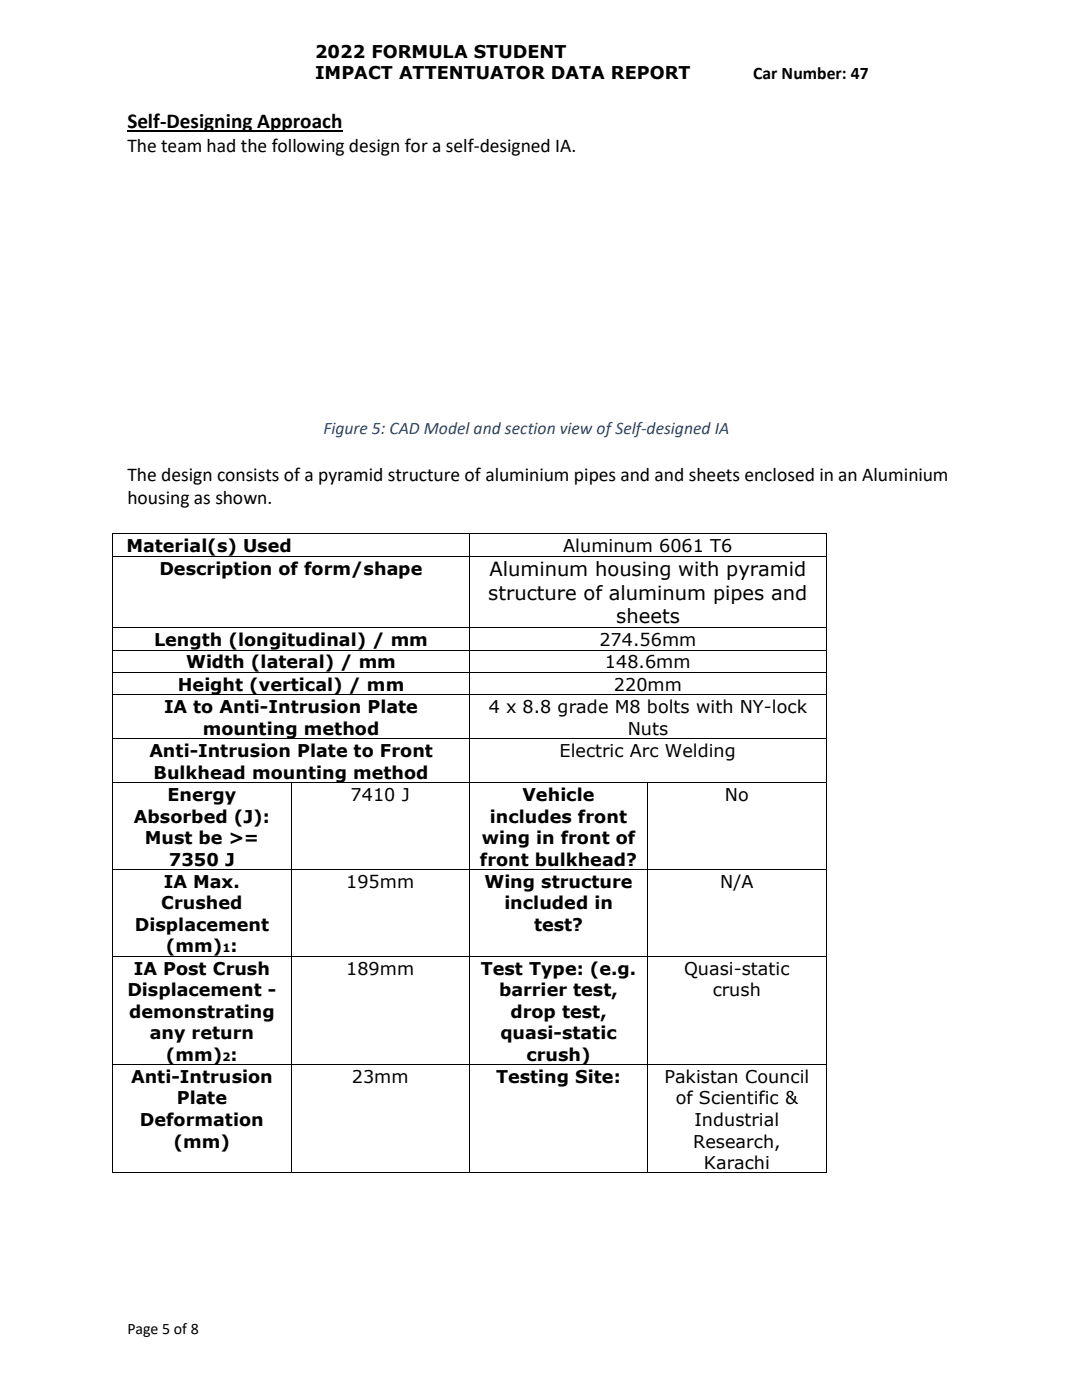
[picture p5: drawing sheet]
<svg xmlns="http://www.w3.org/2000/svg" width="216mm" height="279mm" viewBox="0 0 216 279" stroke-linecap="round" stroke-linejoin="round" font-family="sans-serif">
<defs><g id="words">
<text font-size="4.2" x="25.4" y="25.5">Self-Designing Approach</text>
<g font-size="3.9">
<text x="25.4" y="30.3">The team had the following design for a self-designed IA.</text>
<text x="25.4" y="95.9">The design consists of a pyramid structure of aluminium pipes and and sheets enclosed in an Aluminium</text>
<text x="25.4" y="100.6">housing as shown.</text>
<text x="97.4" y="119.7">structure of aluminum pipes and</text>
<text x="97.7" y="115">Aluminum housing with pyramid</text>
<text x="123" y="124.4">sheets</text>
</g>
<g font-size="3.5">
<text x="62.9" y="11.5">2022 FORMULA STUDENT</text>
<text x="62.9" y="15.8">IMPACT ATTENTUATOR DATA REPORT</text>
<text x="150.3" y="15.8">Car Number: 47</text>
<text x="25.2" y="110.2">Material(s) Used</text>
<text x="112.4" y="110.2">Aluminum 6061 T6</text>
<text x="31.8" y="114.7">Description of form/shape</text>
<text x="30.7" y="129">Length (longitudinal) / mm</text>
<text x="119.6" y="129">274.56mm</text>
<text x="35.5" y="137.9">Height (vertical) / mm</text>
<text x="37.1" y="133.4">Width (lateral) / mm</text>
<text x="120.7" y="133.4">148.6mm</text>
<text x="122.5" y="137.9">220mm</text>
<text x="32.7" y="142.3">IA to Anti-Intrusion Plate</text>
<text x="97.5" y="142.3">4 x 8.8 grade M8 bolts with NY-lock</text>
<text x="40.5" y="146.7">mounting method</text>
<text x="125.2" y="146.7">Nuts</text>
<text x="29.8" y="151.1">Anti-Intrusion Plate to Front</text>
<text x="30.7" y="155.4">Bulkhead mounting method</text>
<text x="111.7" y="151.1">Electric Arc Welding</text>
<text x="33.4" y="159.9">Energy</text>
<text x="70" y="159.9">7410 J</text>
<text x="104.3" y="159.9">Vehicle</text>
<text x="144.6" y="159.9">No</text>
<text x="26.7" y="164.2">Absorbed (J):</text>
<text x="97.8" y="164.2">includes front</text>
<text x="28.9" y="168.4">Must be &gt;=</text>
<text x="33.7" y="172.7">7350 J</text>
<text x="95.8" y="172.7">front bulkhead?</text>
<text x="96.2" y="168.4">wing in front of</text>
<text x="32.7" y="177.2">IA Max.</text>
<text x="69.1" y="177.2">195mm</text>
<text x="96.7" y="177.2">Wing structure</text>
<text x="143.7" y="177.2">N/A</text>
<text x="26.9" y="185.8">Displacement</text>
<text x="32.2" y="181.5">Crushed</text>
<text x="100.6" y="181.5">included in</text>
<text x="106.6" y="185.8">test?</text>
<text x="33.1" y="190.1">(mm) :</text>
<text x="26.7" y="194.5">IA Post Crush</text>
<text x="69.1" y="194.5">189mm</text>
<text x="95.9" y="194.5">Test Type: (e.g.</text>
<text x="136.5" y="194.5">Quasi-static</text>
<text x="25.4" y="198.8">Displacement -</text>
<text x="25.8" y="203.1">demonstrating</text>
<text x="99.6" y="198.8">barrier test,</text>
<text x="101.9" y="203.1">drop test,</text>
<text x="142.2" y="198.8">crush</text>
<text x="29.9" y="207.4">any return</text>
<text x="99.8" y="207.4">quasi-static</text>
<text x="33.1" y="211.7">(mm) :</text>
<text x="105" y="211.7">crush)</text>
<text x="26.2" y="216.1">Anti-Intrusion</text>
<text x="35.3" y="220.4">Plate</text>
<text x="70.2" y="216.1">23mm</text>
<text x="99" y="216.1">Testing Site:</text>
<text x="132.6" y="216.1">Pakistan Council</text>
<text x="134.9" y="220.4">of Scientific &amp;</text>
<text x="27.9" y="224.7">Deformation</text>
<text x="138.6" y="224.7">Industrial</text>
<text x="34.6" y="229">(mm)</text>
<text x="138.3" y="229">Research,</text>
<text x="140.4" y="233.3">Karachi</text>
</g>
<text font-size="3.5" fill="#1f487c" x="64.5" y="86.5">Figure 5: CAD Model and section view ofSelf-designed IA</text>
<text font-size="3.2" x="25.4" y="266.1">Page 5 of 8</text>
<g font-size="2.3">
<text x="44.4" y="190.1">1</text>
<text x="44.4" y="211.7">2</text>
</g>
</g></defs>
<path d="M25.4 26.1h42.9" fill="none" stroke="#000" stroke-width=".3"/>
<g fill="#000">
<path d="M22.4 106.4h.2v.2h-.2z" fill-rule="evenodd"/>
<path d="M22.4 106.4h.2v.2h-.2z" fill-rule="evenodd"/>
<path d="M22.4 110.9h.2v.2h-.2z" fill-rule="evenodd"/>
<path d="M93.6 106.4h.2v.2h-.2z" fill-rule="evenodd"/>
<path d="M93.6 110.9h.2v.2h-.2z" fill-rule="evenodd"/>
<path d="M164.8 106.4h.2v.2h-.2z" fill-rule="evenodd"/>
<path d="M164.8 106.4h.2v.2h-.2z" fill-rule="evenodd"/>
<path d="M164.8 110.9h.2v.2h-.2z" fill-rule="evenodd"/>
<path d="M22.4 125.2h.2v.2h-.2z" fill-rule="evenodd"/>
<path d="M22.4 129.7h.2v.2h-.2z" fill-rule="evenodd"/>
<path d="M22.4 134.2h.2v.1h-.2z" fill-rule="evenodd"/>
<path d="M22.4 138.6h.2v.2h-.2z" fill-rule="evenodd"/>
<path d="M93.6 125.2h.2v.2h-.2z" fill-rule="evenodd"/>
<path d="M93.6 129.7h.2v.2h-.2z" fill-rule="evenodd"/>
<path d="M93.6 134.2h.2v.1h-.2z" fill-rule="evenodd"/>
<path d="M93.6 138.6h.2v.2h-.2z" fill-rule="evenodd"/>
<path d="M164.8 125.2h.2v.2h-.2z" fill-rule="evenodd"/>
<path d="M164.8 129.7h.2v.2h-.2z" fill-rule="evenodd"/>
<path d="M164.8 134.2h.2v.1h-.2z" fill-rule="evenodd"/>
<path d="M164.8 138.6h.2v.2h-.2z" fill-rule="evenodd"/>
<path d="M22.4 147.4h.2v.2h-.2z" fill-rule="evenodd"/>
<path d="M22.4 156.2h.2v.1h-.2z" fill-rule="evenodd"/>
<path d="M58 156.2h.2v.1h-.2z" fill-rule="evenodd"/>
<path d="M93.6 147.4h.2v.2h-.2z" fill-rule="evenodd"/>
<path d="M93.6 156.2h.2v.1h-.2z" fill-rule="evenodd"/>
<path d="M129.2 156.2h.2v.1h-.2z" fill-rule="evenodd"/>
<path d="M164.8 147.4h.2v.2h-.2z" fill-rule="evenodd"/>
<path d="M164.8 156.2h.2v.1h-.2z" fill-rule="evenodd"/>
<path d="M22.4 173.5h.2v.1h-.2z" fill-rule="evenodd"/>
<path d="M58 173.5h.2v.1h-.2z" fill-rule="evenodd"/>
<path d="M93.6 173.5h.2v.1h-.2z" fill-rule="evenodd"/>
<path d="M129.2 173.5h.2v.1h-.2z" fill-rule="evenodd"/>
<path d="M164.8 173.5h.2v.1h-.2z" fill-rule="evenodd"/>
<path d="M22.4 190.8h.2v.1h-.2z" fill-rule="evenodd"/>
<path d="M58 190.8h.2v.1h-.2z" fill-rule="evenodd"/>
<path d="M93.6 190.8h.2v.1h-.2z" fill-rule="evenodd"/>
<path d="M129.2 190.8h.2v.1h-.2z" fill-rule="evenodd"/>
<path d="M164.8 190.8h.2v.1h-.2z" fill-rule="evenodd"/>
<path d="M22.4 212.4h.2v.2h-.2z" fill-rule="evenodd"/>
<path d="M58 212.4h.2v.2h-.2z" fill-rule="evenodd"/>
<path d="M93.6 212.4h.2v.2h-.2z" fill-rule="evenodd"/>
<path d="M129.2 212.4h.2v.2h-.2z" fill-rule="evenodd"/>
<path d="M164.8 212.4h.2v.2h-.2z" fill-rule="evenodd"/>
<path d="M22.4 234h.2v.2h-.2z" fill-rule="evenodd"/>
<path d="M22.4 234h.2v.2h-.2z" fill-rule="evenodd"/>
<path d="M58 234h.2v.2h-.2z" fill-rule="evenodd"/>
<path d="M93.6 234h.2v.2h-.2z" fill-rule="evenodd"/>
<path d="M129.2 234h.2v.2h-.2z" fill-rule="evenodd"/>
<path d="M164.8 234h.2v.2h-.2z" fill-rule="evenodd"/>
<path d="M164.8 234h.2v.2h-.2z" fill-rule="evenodd"/>
</g>
<g fill="none" stroke="#000" stroke-width=".2">
<path d="M22.5 106.6v4.3M22.5 111.1v14.1M22.6 106.5h71M22.6 111h71M93.7 106.6v4.3M93.7 111.1v14.1M93.8 106.5h71M93.8 111h71M164.9 106.6v4.3M164.9 111.1v14.1M22.5 125.4v4.3M22.5 129.9v4.3"/>
<path d="M22.5 134.3v4.3M22.5 138.8v8.6M22.6 125.3h71M22.6 129.8h71M22.6 134.3h71M22.6 138.7h71M93.7 125.4v4.3M93.7 129.9v4.3M93.7 134.3v4.3M93.7 138.8v8.6M93.8 125.3h71M93.8 129.8h71"/>
<path d="M93.8 134.3h71M93.8 138.7h71M164.9 125.4v4.3M164.9 129.9v4.3M164.9 134.3v4.3M164.9 138.8v8.6M22.5 147.6v8.6M22.5 156.3v17.2M22.6 147.5h71M22.6 156.2h35.4M58.1 156.3v17.2M58.2 156.2h35.4"/>
<path d="M93.7 147.6v8.6M93.7 156.3v17.2M93.8 147.5h71M93.8 156.2h35.4M129.3 156.3v17.2M129.4 156.2h35.4M164.9 147.6v8.6M164.9 156.3v17.2M22.5 173.6v17.2M22.6 173.5h35.4M58.1 173.6v17.2M58.2 173.5h35.4"/>
<path d="M93.7 173.6v17.2M93.8 173.5h35.4M129.3 173.6v17.2M129.4 173.5h35.4M164.9 173.6v17.2M22.5 191v21.4M22.6 190.9h35.4M58.1 191v21.4M58.2 190.9h35.4M93.7 191v21.4M93.8 190.9h35.4M129.3 191v21.4"/>
<path d="M129.4 190.9h35.4M164.9 191v21.4M22.5 212.6v21.4M22.6 212.5h35.4M58.1 212.6v21.4M58.2 212.5h35.4M93.7 212.6v21.4M93.8 212.5h35.4M129.3 212.6v21.4M129.4 212.5h35.4M164.9 212.6v21.4M22.6 234.1h35.4"/>
<path d="M58.2 234.1h35.4M93.8 234.1h35.4M129.4 234.1h35.4"/>
</g>
<use href="#words"/>
</svg>
